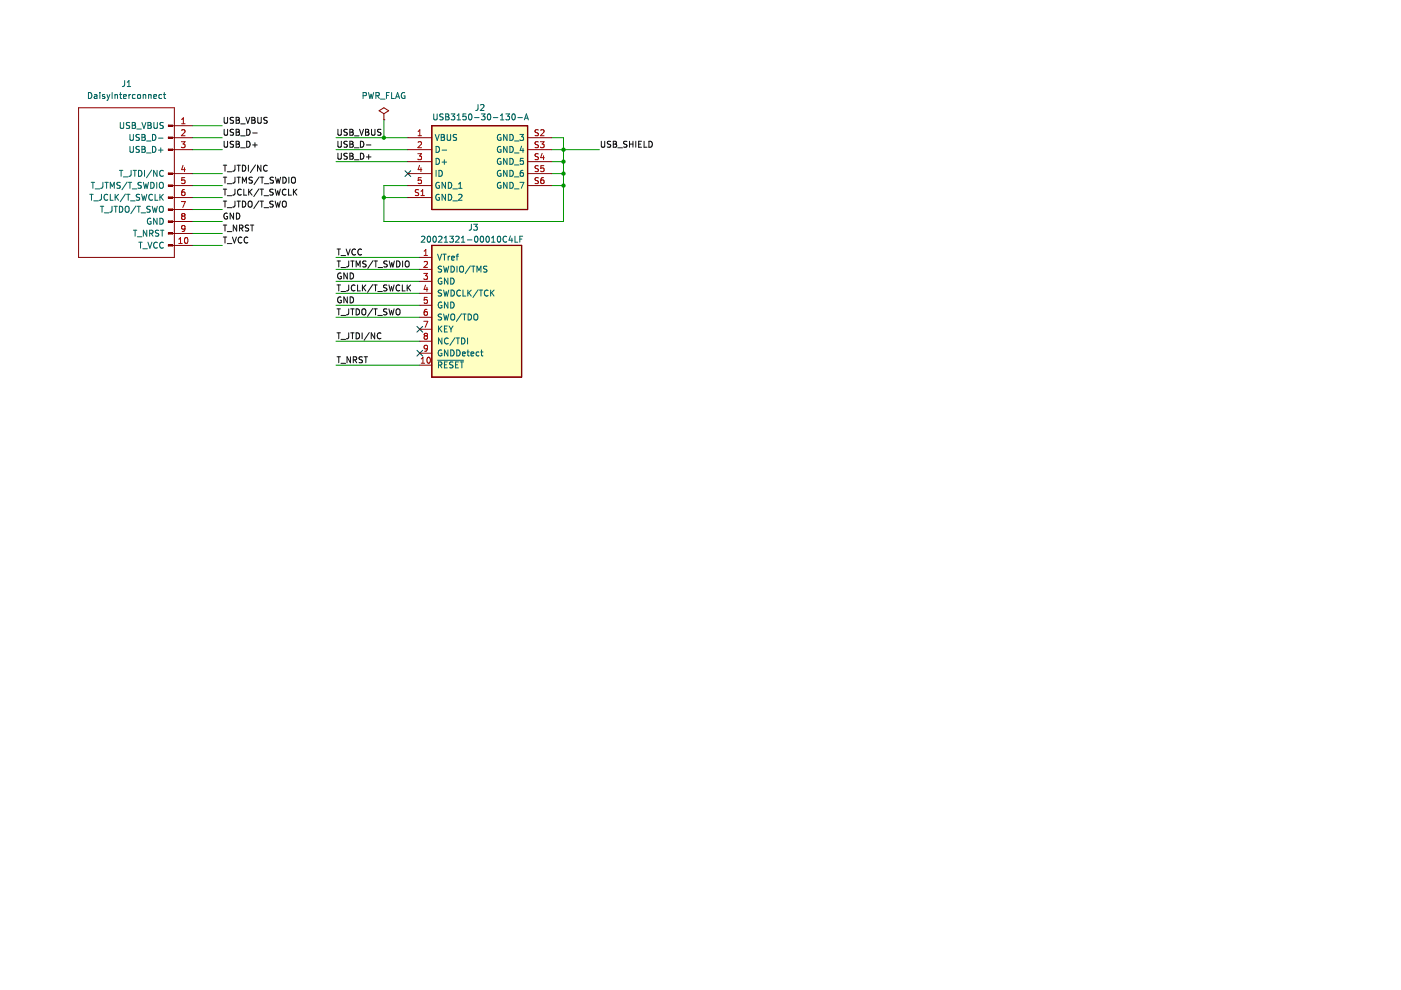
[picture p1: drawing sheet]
<svg xmlns="http://www.w3.org/2000/svg" width="297mm" height="210mm" viewBox="0 0 297 210" stroke-linecap="round" stroke-linejoin="round" font-family="sans-serif">
<path d="M91.5 52h19.1v28h-19.1z" fill-rule="evenodd" fill="#ffffc2"/>
<path d="M91.5 52h19.1v28h-19.1z" fill="none" stroke="#840000" stroke-width=".25"/>
<path d="M91.5 26.7h20.4v17.7h-20.4z" fill-rule="evenodd" fill="#ffffc2"/>
<path d="M91.5 26.7h20.4v17.7h-20.4zM91.5 52h19.1v28h-19.1z" fill="none" stroke="#840000" stroke-width=".25"/>
<path d="M85.9 36.2l1.2 1.2M87.1 36.2l-1.2 1.2M88.4 69.2l1.2 1.2M88.4 74.3l1.2 1.2M89.6 69.2l-1.2 1.2M89.6 74.3l-1.2 1.2" fill="none" stroke="#000084" stroke-width=".21"/>
<g fill="none" stroke="#009600" stroke-width=".21">
<path d="M40.8 39.3h6.3M40.8 36.8h6.3M40.8 29.2h6.3M40.8 31.7h6.3M40.8 26.7h6.3M71.2 34.3h15.3M71.2 29.2h15.3M71.2 31.7h15.3M81.4 25.4v3.8M116.9 29.2h2.6v17.8h-38.1v-7.7h5.1M116.9 39.3h2.6M116.9 36.8h2.6"/>
<path d="M116.9 34.3h2.6M116.9 31.7h10.2M40.8 41.9h6.3M40.8 47h6.3M40.8 44.4h6.3M40.8 49.5h6.3M40.8 52h6.3M71.2 57.1h17.8M71.2 59.7h17.8M71.2 54.6h17.8M81.4 41.9h5.1M71.2 72.3h17.8"/>
<path d="M71.2 77.4h17.8M71.2 62.2h17.8M71.2 64.7h17.8M71.2 67.3h17.8"/>
</g>
<g fill="none" stroke="#0f0f0f" stroke-width=".21">
<path d="M47.3 37.6h.8M47.3 35h.8M47.5 27.4v1l.3 .3 .3-.1 .1-.2v-1M47.5 30v1l.3 .2h.3l.1-.2v-1M47.5 24.9v1l.3 .2h.3l.1-.2v-1M47.7 35v1.3M47.7 37.6v1.2M48.2 39h1M48.2 36.4h1M49.5 30l-.6 .1v.3l.5 .3 .1 .3-.2 .2h-.5M49.5 27.5h-.6v.4l.5 .2 .1 .3-.2 .3-.5-.1M49.5 24.9l-.6 .1v.4l.5 .2 .1 .3-.2 .2h-.5"/>
<path d="M49.8 35v1.1l-.5 .2M49.8 37.6v1.1l-.5 .1M50.1 24.9h.4l.2 .2-.2 .4 .2 .1 .1 .3-.3 .2h-.4zM50.1 30h.4l.2 .2-.2 .4 .2 .1 .1 .3-.3 .2h-.4zM50.1 30.6h.4M50.1 27.4h.4l.2 .3-.2 .3 .2 .1 .1 .3-.3 .3h-.4zM50.1 28h.4M50.1 25.5h.4M50.2 37.6h.8M50.2 35h.8M50.6 35v1.3M50.6 37.6v1.2"/>
<path d="M51 31.3h1M51 28.8h1M51 26.3h1M51.4 35a.64 .64 0 0 1 .7 .7 .64 .64 0 0 1-.7 .6zM51.4 38.8v-1.2l.4 .9 .4-.9v1.2M52.1 24.9l.4 1.2 .5-1.2M52.3 30a.64 .64 0 0 1 .7 .6 .64 .64 0 0 1-.7 .6zM52.3 27.4a.64 .64 0 0 1 .7 .6 .64 .64 0 0 1-.7 .7zM52.7 35v1.3M53.4 24.9h.4l.3 .2-.3 .4 .3 .1v.3l-.2 .2h-.5zM53.4 25.5h.4M53.5 37.6l-.7 .1v.3l.6 .3 .1 .3-.2 .2h-.5"/>
<path d="M53.6 30.7h.9M53.6 28.2h.9M54.1 30.3v.9M54.2 35l-1.1 1.6M54.7 24.9v1l.2 .2h.4l.1-.2v-1M55 37.5l-1.1 1.6M55.2 37.6h.7M55.3 35v1.3l-.7-1.3v1.3M55.6 37.6v1.2M56 39h1M56.7 35.1a.56 .56 0 0 0-.8 .6 .56 .56 0 0 0 .8 .5M56.7 24.9l-.7 .1v.4l.5 .2 .2 .3-.3 .2h-.5"/>
<path d="M58 37.6l-.7 .1v.3l.6 .3 .1 .3-.3 .2h-.4M58.4 37.6l.3 1.2 .2-.9 .3 .9 .3-1.2M60 37.6a.64 .64 0 0 1 .7 .6 .64 .64 0 0 1-.7 .6zM61.2 37.6v1.2M61.8 37.7l.3-.1a.43 .43 0 0 1 .5 .4v.4a.42 .42 0 0 1-.4 .5 .42 .42 0 0 1-.4-.5zM71.6 27.4v1l.3 .3 .3-.1 .2-.2v-1M71.6 30v1l.3 .2h.3l.2-.2v-1M71.6 32.5v1l.3 .3 .3-.1 .2-.2v-1M73.6 27.5h-.6v.4l.5 .2 .1 .3-.2 .3-.5-.1M73.6 30l-.6 .1v.3l.5 .3 .1 .3-.2 .2h-.5M73.6 32.5l-.6 .1v.4l.5 .2 .1 .3-.2 .3-.5-.1M74.2 27.4h.4l.2 .3-.2 .3 .2 .1 .1 .3-.2 .3h-.5z"/>
<path d="M74.2 30h.4l.2 .2-.2 .4 .2 .1 .1 .3-.2 .2h-.5zM74.2 32.5h.4l.2 .2-.2 .4 .2 .1 .1 .3-.2 .3h-.5zM74.2 30.6h.4M74.2 28h.4M74.2 33.1h.4M75.1 31.3h1M75.1 28.8h1M75.1 33.9h1M76.2 27.4l.5 1.3 .4-1.3M76.4 30a.64 .64 0 0 1 .7 .6 .64 .64 0 0 1-.7 .6zM76.4 32.5a.64 .64 0 0 1 .7 .6 .64 .64 0 0 1-.7 .7zM77.5 27.4h.4l.3 .3-.3 .3 .3 .1v.3l-.2 .3h-.5z"/>
<path d="M77.5 28h.4M77.7 30.7h1M77.7 33.3h1M78.2 32.8v1M78.8 27.4v1l.2 .3 .4-.1 .1-.2v-1M80.8 27.5h-.7v.4l.5 .2 .2 .3-.3 .3-.5-.1M127.5 30v1l.2 .2h.4l.1-.2v-1M129.5 30l-.7 .1v.3l.6 .3 .1 .3-.3 .2h-.4M130 30h.5l.2 .2-.2 .4 .2 .1 .1 .3-.3 .2h-.5zM130 30.6h.5M131 31.3h1M132.9 30l-.6 .1v.3l.5 .3 .1 .3-.2 .2h-.5"/>
<path d="M133.5 30.6h.7M133.5 30v1.2M134.2 30v1.2M134.8 30v1.2M135.4 30.6h.4M136 30h-.6v1.2h.6M136.6 30v1.2h.6M137.6 30a.64 .64 0 0 1 .7 .6 .64 .64 0 0 1-.7 .6zM47.3 40.1h.8M47.3 42.6h.8M47.3 47.7h.8M47.3 50.3h.8"/>
<path d="M47.7 40.1v1.3M47.7 42.6v1.3M47.7 47.7v1.3M47.7 50.3v1.2M48.2 41.5h1M48.2 45.2a.58 .58 0 0 0-.7 .6 .58 .58 0 0 0 .7 .5v-.4h-.2M48.2 44h1M48.2 49.1h1M48.2 51.6h1M49.3 50.3l.4 1.2 .4-1.2M49.5 45.2v1.3l-.7-1.3v1.3M49.8 40.1v1.1l-.5 .2"/>
<path d="M49.8 42.6v1.1l-.5 .2M50.1 45.2a.64 .64 0 0 1 .8 .6 .64 .64 0 0 1-.8 .7zM50.2 47.7v1.3l-.7-1.3v1.3M50.2 42.6h.8M50.6 42.6v1.3M50.8 48.4l.6-.1 .1-.5-.7-.1v1.3M51.1 48.4l.4 .6M51.2 40.2a.56 .56 0 0 0-.8 .5 .56 .56 0 0 0 .8 .6M51.3 50.4a.56 .56 0 0 0-.8 .5 .56 .56 0 0 0 .8 .5M51.4 42.6a.64 .64 0 0 1 .7 .7 .64 .64 0 0 1-.7 .6zM51.7 40.1v1.3h.6M52.5 50.4a.56 .56 0 0 0-.8 .5 .56 .56 0 0 0 .8 .5"/>
<path d="M52.7 42.8l.2-.2a.43 .43 0 0 1 .5 .5v.4a.42 .42 0 0 1-.4 .4 .42 .42 0 0 1-.4-.4zM52.7 40.1v1.3M52.7 47.8h-.6v.4l.5 .2 .1 .3-.2 .3-.5-.1M52.9 40.6l.5 .8M53.1 47.7h.7M53.4 40.1l-.7 .7M53.4 47.7v1.3M54.9 40l-1.1 1.7M54.9 42.6l-1.1 1.6M55.1 40.1h.8M55.1 42.6h.8M55.5 40.1v1.3"/>
<path d="M55.5 42.6v1.3M56 41.5h1M56 44h1M57.9 40.2h-.6v.4l.5 .2 .1 .3-.2 .3-.5-.1M57.9 42.7l-.6 .1v.3l.5 .3 .1 .3-.2 .2h-.5M58.3 40.1l.3 1.3 .3-.9 .2 .9 .3-1.3M58.3 42.6l.3 1.3 .3-.9 .2 .9 .3-1.3M59.9 42.8l.3-.2a.43 .43 0 0 1 .5 .5v.4a.42 .42 0 0 1-.4 .4 .42 .42 0 0 1-.4-.4zM60.6 40.2a.56 .56 0 0 0-.8 .5 .56 .56 0 0 0 .8 .6M61.2 40.1v1.3h.6M62.2 40.1v1.3M62.4 40.6l.5 .8"/>
<path d="M62.9 40.1l-.7 .7M71.5 52.8h.7M71.5 55.3h.7M71.8 52.8v1.3M71.8 55.3v1.3M72.3 57.9a.58 .58 0 0 0-.7 .6 .58 .58 0 0 0 .8 .5v-.4h-.3M72.3 54.2h1M72.3 56.7h1M73.4 52.8l.4 1.3 .4-1.3M73.6 57.9v1.2l-.7-1.2v1.2M73.9 55.3v1.1l-.4 .2M74.2 57.9a.64 .64 0 0 1 .8 .6 .64 .64 0 0 1-.8 .6z"/>
<path d="M74.4 55.3h.7M74.7 55.3v1.3M75.4 52.9a.56 .56 0 0 0-.8 .5 .56 .56 0 0 0 .8 .5M75.5 56.6v-1.3l.4 .9 .5-.9v1.3M76.7 52.9a.56 .56 0 0 0-.8 .5 .56 .56 0 0 0 .8 .5M77.6 55.4l-.6 .1v.3l.5 .3 .1 .3-.2 .2-.5-.1M79.1 55.3l-1.1 1.6M79.3 55.3h.7M79.7 55.3v1.3M80.2 56.7h.9M82.1 55.4l-.7 .1v.3l.6 .3 .1 .3-.2 .2-.5-.1M82.5 55.3l.3 1.3 .3-.9 .2 .9 .3-1.3"/>
<path d="M84.1 55.3a.64 .64 0 0 1 .7 .7 .64 .64 0 0 1-.7 .6zM85.4 55.3v1.3M86 55.5l.2-.2a.43 .43 0 0 1 .6 .5v.4a.42 .42 0 0 1-.5 .4 .42 .42 0 0 1-.4-.4zM71.5 65.5h.7M71.5 70.6h.7M71.5 75.6h.7M71.5 60.4h.7M71.8 60.4v1.3M71.8 65.5v1.3M71.8 70.6v1.2M71.8 75.6v1.3M72.3 66.9h1"/>
<path d="M72.3 63a.58 .58 0 0 0-.7 .6 .58 .58 0 0 0 .8 .5v-.4h-.3M72.3 72h1M72.3 77h1M72.3 61.8h1M73.6 63v1.2l-.7-1.2v1.2M73.9 60.4v1.1l-.4 .2M73.9 65.5v1.1l-.4 .2M73.9 70.6v1.1l-.4 .1M74.2 63a.64 .64 0 0 1 .8 .6 .64 .64 0 0 1-.8 .6zM74.3 75.6v1.3l-.7-1.3v1.3M74.4 65.5h.7M74.4 70.6h.7"/>
<path d="M74.7 65.5v1.3M74.7 70.6v1.2M74.9 76.3l.6-.1 .1-.4-.7-.2v1.3M75.2 76.3l.4 .6M75.3 60.5a.56 .56 0 0 0-.8 .5 .56 .56 0 0 0 .8 .6M75.5 65.5a.64 .64 0 0 1 .7 .6 .64 .64 0 0 1-.7 .7zM75.5 70.6a.64 .64 0 0 1 .7 .6 .64 .64 0 0 1-.7 .6zM75.8 60.4v1.3h.6M76.8 65.7l.2-.2a.43 .43 0 0 1 .6 .4v.4a.42 .42 0 0 1-.5 .5 .42 .42 0 0 1-.4-.5zM76.8 70.6v1.2M76.8 60.4v1.3M76.8 75.7l-.6 .1v.3l.5 .3 .1 .3-.2 .2h-.5"/>
<path d="M77 61l.6 .7M77.2 75.6h.7M77.6 60.4l-.8 .7M77.6 75.6v1.3M78.3 70.5l-1.1 1.6M79 65.4l-1.1 1.7M79 60.4l-1.1 1.6M79.3 65.5h.7M79.3 60.4h.7M79.4 70.6v1.2l-.7-1.2v1.2M79.6 60.4v1.3M79.6 65.5v1.3"/>
<path d="M80.1 66.9h1M80.1 61.8h1M80.8 70.7a.56 .56 0 0 0-.8 .5 .56 .56 0 0 0 .8 .5M82 65.6h-.6v.4l.5 .2 .1 .3-.2 .3-.5-.1M82 60.5h-.6v.4l.5 .2 .1 .3-.2 .3-.5-.1M82.5 65.5l.3 1.3 .2-.9 .2 .9 .3-1.3M82.5 60.4l.3 1.3 .2-.9 .2 .9 .3-1.3M84 65.7l.3-.2a.43 .43 0 0 1 .5 .4v.4a.42 .42 0 0 1-.4 .5 .42 .42 0 0 1-.4-.5zM84.8 60.5a.56 .56 0 0 0-.8 .5 .56 .56 0 0 0 .8 .6M85.3 60.4v1.3h.6M86.3 60.4v1.3M86.5 61l.6 .7"/>
<path d="M87.1 60.4l-.8 .7"/>
</g>
<g fill="none" stroke="#840000" stroke-width=".21">
<path d="M16.7 22.8h20.3v31.8h-20.3zM36.6 29.2h.4M36.6 31.7h.4M36.6 36.8h.4M36.6 39.3h.4M36.6 26.7h.4M86.5 29.2h5M86.5 31.7h5M86.5 34.3h5M86.5 36.8h5M86.5 39.3h5M111.9 29.2h5"/>
<path d="M111.9 31.7h5M111.9 34.3h5M111.9 36.8h5M111.9 39.3h5M36.6 41.9h.4M36.6 52h.4M36.6 49.5h.4M36.6 47h.4M36.6 44.4h.4M86.5 41.9h5M89 54.6h2.5M89 57.1h2.5"/>
<path d="M89 59.7h2.5M89 77.4h2.5M89 62.2h2.5M89 64.7h2.5M89 67.3h2.5M89 69.8h2.5M89 72.3h2.5M89 74.9h2.5"/>
</g>
<g fill="none" stroke="#006464" stroke-width=".21">
<path d="M92 24.2v1l.2 .2h.4l.1-.2v-1M92.3 28.5l.4 1.3 .4-1.3M92.5 33.6a.64 .64 0 0 1 .7 .6 .64 .64 0 0 1-.7 .6zM92.5 31a.64 .64 0 0 1 .7 .7 .64 .64 0 0 1-.7 .6zM92.5 36.1v1.3M93.1 36.1a.64 .64 0 0 1 .7 .7 .64 .64 0 0 1-.7 .6zM93.1 38.7a.58 .58 0 0 0-.7 .6 .58 .58 0 0 0 .8 .5v-.4h-.3M93.5 28.5h.5l.2 .2-.2 .4 .2 .1 .1 .3-.3 .3h-.5zM93.5 29.1h.5M93.7 31.8h1M93.7 34.4h1M94 24.2l-.7 .1v.3l.5 .3 .2 .3-.3 .2h-.5"/>
<path d="M94.2 33.9v.9M94.5 38.7v1.2l-.8-1.2v1.2M94.5 24.2h.4l.3 .2-.3 .4 .3 .1v.3l-.2 .2h-.5zM94.5 24.8h.4M94.8 28.5v1l.3 .3 .3-.1 .1-.2v-1M95.1 38.7a.64 .64 0 0 1 .7 .6 .64 .64 0 0 1-.7 .6zM95.6 24.2h.8l-.4 .4 .4 .2v.5l-.2 .1-.6-.1M96.8 28.6h-.7v.4l.6 .2 .1 .3-.2 .3-.5-.1M96.9 25.4h.7M96.9 24.5l.4-.3v1.2M97.2 39l.4-.3v1.2M97.2 39.9h.8"/>
<path d="M98.8 24.2h-.6l-.1 .6 .6-.1 .1 .6-.2 .1-.5-.1M99.5 24.2h.1a.68 .68 0 0 1 .5 .6 .68 .68 0 0 1-.5 .6 .84 .84 0 0 1-.1-1.2zM100.6 24.9h1M101.3 22.2v1l-.4 .2M101.9 22.3l.5-.1 .2 .3-.8 .9h.8M102.1 24.2h.7l-.4 .4 .4 .2v.5l-.2 .1-.5-.1M103.5 24.2h.1a.68 .68 0 0 1 .5 .6 .68 .68 0 0 1-.5 .6 .84 .84 0 0 1-.1-1.2zM104.6 24.9h1M106.1 25.4h.7M106.1 24.5l.4-.3v1.2M106.2 38.7a.58 .58 0 0 0-.8 .6 .58 .58 0 0 0 .8 .5v-.4h-.2M106.2 28.6a.58 .58 0 0 0-.8 .6 .58 .58 0 0 0 .8 .5v-.5h-.2"/>
<path d="M106.2 31.1a.58 .58 0 0 0-.8 .6 .58 .58 0 0 0 .8 .5v-.4h-.2M106.2 33.6a.58 .58 0 0 0-.8 .6 .58 .58 0 0 0 .8 .5v-.4h-.2M106.2 36.2a.58 .58 0 0 0-.8 .6 .58 .58 0 0 0 .8 .5v-.5h-.2M107.3 24.2h.7l-.4 .4 .4 .2v.5l-.2 .1-.5-.1M107.5 28.5v1.3l-.7-1.3v1.3M107.5 31v1.3l-.7-1.3v1.3M107.5 33.6v1.2l-.7-1.2v1.2M107.5 36.1v1.3l-.7-1.3v1.3M107.5 38.7v1.2l-.7-1.2v1.2M108.1 38.7a.64 .64 0 0 1 .7 .6 .64 .64 0 0 1-.7 .6zM108.1 36.1a.64 .64 0 0 1 .7 .7 .64 .64 0 0 1-.7 .6zM108.1 28.5a.64 .64 0 0 1 .7 .6 .64 .64 0 0 1-.7 .7z"/>
<path d="M108.1 31a.64 .64 0 0 1 .7 .7 .64 .64 0 0 1-.7 .6zM108.1 33.6a.64 .64 0 0 1 .7 .6 .64 .64 0 0 1-.7 .6zM108.6 24.3l.2-.1a.68 .68 0 0 1 .5 .6 .68 .68 0 0 1-.5 .6l-.3-.5zM109.1 29.9h.9M109.1 32.4h.9M109.1 35h.9M109.1 37.5h.9M109.8 24.9h1M110.2 28.5h.8l-.4 .5 .3 .1v.6l-.1 .1-.6-.1M110.2 38.7h.9l-.6 1.2M110.6 31l-.3 .9h.8M110.9 36.1l-.4 .1-.2 .2v.7l.2 .3 .4-.1v-.6l-.4-.1-.2 .2"/>
<path d="M110.9 31.5v.8M110.9 33.6h-.6v.6l.6-.1v.6l-.1 .1-.5-.1M111.2 25.4l.4-1.2 .4 1.2M111.3 25.1h.6M89.4 50.2l.4-.1 .3 .3-.8 1h.8M90.8 50.1h.1a.68 .68 0 0 1 .4 .6 .68 .68 0 0 1-.4 .7 .84 .84 0 0 1-.1-1.3zM91.9 50.2l.2-.1a.68 .68 0 0 1 .4 .6 .68 .68 0 0 1-.4 .7l-.3-.5zM92.8 53.9l.4 1.3 .4-1.3M93 50.2l.5-.1 .2 .3-.8 1h.8M93.1 41.3a.58 .58 0 0 0-.7 .5 .58 .58 0 0 0 .8 .5v-.4h-.3M93.6 56.5h-.6v.4l.5 .3 .1 .3-.2 .2-.5-.1M93.6 59a.58 .58 0 0 0-.7 .6 .58 .58 0 0 0 .8 .5v-.4h-.3"/>
<path d="M93.9 53.9h.7M94.1 56.4l.3 1.3 .2-.9 .2 .9 .3-1.3M94.2 51.4h.7M94.2 50.4l.4-.3v1.3M94.2 53.9v1.3M94.5 41.2v1.3l-.8-1.3v1.3M95 59v1.2l-.8-1.2v1.2M95 54.3v.9M95.1 41.2a.64 .64 0 0 1 .7 .6 .64 .64 0 0 1-.7 .7zM95.3 50.1h.8l-.4 .5 .4 .1v.5l-.2 .2-.6-.2M95.4 54.3l-.4 .3M95.6 59a.64 .64 0 0 1 .7 .6 .64 .64 0 0 1-.7 .6z"/>
<path d="M95.6 56.4a.64 .64 0 0 1 .8 .7 .64 .64 0 0 1-.8 .6zM95.7 54.7l.6-.1v-.2l-.4-.1-.2 .2 .1 .6h.5M96 40h1M96 42.6h1M96.6 50.2l.5-.1 .2 .3-.7 1h.7M96.7 54.3h.5M96.9 56.4v1.3M97.2 53.9l-.3 .2v1.1M97.2 41.3l.5-.1 .3 .4-.8 .9h.8M97.5 56.6l.2-.2a.43 .43 0 0 1 .6 .5v.4a.42 .42 0 0 1-.4 .4 .42 .42 0 0 1-.5-.4zM97.8 50.4l.4-.3v1.3M97.8 51.4h.7"/>
<path d="M99.1 50.9h1M99.7 56.4l-1.1 1.6M99.9 47.5v1.1l-.4 .2M100 56.4h.7M100.3 56.4v1.3M100.4 47.5h.8l-.4 .5 .3 .1v.6l-.1 .1-.6-.1M100.7 50.2l.2-.1a.68 .68 0 0 1 .4 .6 .68 .68 0 0 1-.4 .7l-.3-.5zM101.1 57.7v-1.3l.4 .9 .5-.9v1.3M101.9 50.2l.2-.1a.68 .68 0 0 1 .5 .6 .68 .68 0 0 1-.5 .7l-.3-.5zM103.1 50.2l.2-.1a.68 .68 0 0 1 .5 .6 .68 .68 0 0 1-.5 .7l-.3-.5zM103.2 56.5h-.6v.4l.5 .3 .1 .3-.2 .2-.5-.1M104.2 51.4h.8"/>
<path d="M104.2 50.4l.4-.3v1.3M105.6 50.2l.1-.1a.68 .68 0 0 1 .5 .6 .68 .68 0 0 1-.5 .7l-.3-.5zM107.4 50.2a.56 .56 0 0 0-.8 .5 .56 .56 0 0 0 .8 .5M108.2 50l-.3 .9h.8M108.5 50.5v.9M109.1 40h.9M109.2 50.1v1.3h.6M110.2 50.7h.4M110.8 50.1h-.6v1.3M92.8 76.4h5.5M93 69.1v1.3M93 77.4l.6-.1v-.4l-.6-.2v1.3"/>
<path d="M93.1 69.7l.6 .7M93.3 77.4l.4 .6M93.6 64.1a.58 .58 0 0 0-.7 .6 .58 .58 0 0 0 .8 .5v-.4h-.3M93.6 74.3a.58 .58 0 0 0-.7 .5 .58 .58 0 0 0 .8 .5v-.4h-.3M93.6 61.6h-.6v.4l.5 .2 .1 .3-.2 .3-.5-.1M93.6 66.6l-.6 .1v.4l.5 .2 .1 .3-.2 .3-.5-.1M93.7 71.7v1.2l-.7-1.2v1.2M93.7 69.1l-.7 .7M94.1 61.5l.3 1.3 .2-.9 .2 .9 .3-1.3M94.1 66.6l.3 1.3 .2-1 .2 1 .3-1.3M94.2 77.3h.5M94.2 69.7h.5"/>
<path d="M94.8 69.1h-.6v1.3h.6M94.8 76.7h-.6v1.3h.6M95 64v1.3l-.8-1.3v1.3M95 74.2v1.3l-.8-1.3v1.3M95 71.8a.56 .56 0 0 0-.8 .5 .56 .56 0 0 0 .8 .5M95.2 69.1l.4 .7M95.6 74.2a.64 .64 0 0 1 .7 .6 .64 .64 0 0 1-.7 .7zM95.6 64a.64 .64 0 0 1 .7 .7 .64 .64 0 0 1-.7 .6zM95.6 61.5a.64 .64 0 0 1 .8 .6 .64 .64 0 0 1-.8 .7zM95.6 69.8v.6M95.6 66.8l.3-.2a.43 .43 0 0 1 .5 .4v.4a.42 .42 0 0 1-.4 .5 .42 .42 0 0 1-.4-.5zM96 76.8l-.6 .1v.3l.5 .3 .1 .3-.2 .2-.5-.1"/>
<path d="M96 69.1l-.4 .7M96.5 71.6l-1.1 1.6M96.6 77.3h.4M96.7 71.7h.7M96.8 74.2a.64 .64 0 0 1 .8 .6 .64 .64 0 0 1-.8 .7zM97.1 71.7v1.2M97.2 76.7h-.6v1.3h.6M97.6 76.7h.7M97.6 61.6a.56 .56 0 0 0-.8 .5 .56 .56 0 0 0 .8 .6M97.9 66.5l-1.1 1.7M97.9 71.7a.64 .64 0 0 1 .7 .6 .64 .64 0 0 1-.7 .6zM97.9 76.7v1.3"/>
<path d="M98 75l.6-.1v-.2l-.4-.1-.2 .2 .1 .6h.5M98.1 66.6h.7M98.2 61.5v1.3h.6M98.5 66.6v1.3M99 74.6h.5M99.1 71.7v1.2M99.2 61.5v1.3M99.2 74.2v1.1l.3 .2M99.3 66.6a.64 .64 0 0 1 .7 .6 .64 .64 0 0 1-.7 .7zM99.4 62l.5 .8M99.9 75l.6-.1-.1-.2-.4-.1-.1 .2v.6h.5M99.9 61.5l-.7 .7"/>
<path d="M100.5 66.8l.3-.2a.43 .43 0 0 1 .5 .4v.4a.42 .42 0 0 1-.4 .5 .42 .42 0 0 1-.4-.5zM101.4 61.4l-1.1 1.7M101.5 74.7l-.3-.1-.3 .3 .2 .5h.4M101.6 61.5h.7M101.9 74.6h.5M102 61.5v1.3M102.1 74.2v1.1l.3 .2M103.5 61.6a.56 .56 0 0 0-.8 .5 .56 .56 0 0 0 .8 .6M104 61.5v1.3M104.2 62l.6 .8M104.8 61.5l-.8 .7"/>
</g>
<g fill="none" stroke="#a90000" stroke-width=".21">
<path d="M88.6 32.6h.8l-.5 .5 .4 .1v.5l-.2 .2-.5-.2M88.6 28.8h.8M88.6 27.9l.4-.4v1.3M88.6 30.2l.5-.2 .3 .4-.8 .9h.8M88.9 35.1l-.3 .9h.8M89.3 35.5v.9M89.3 37.7h-.6l-.1 .6 .7-.1v.6l-.2 .1-.5-.1M114.2 27.6h-.7v.4l.5 .2 .2 .3-.3 .3-.5-.1M114.2 30.1l-.7 .1v.3l.5 .3 .2 .3-.3 .2h-.5M114.2 32.6l-.7 .1v.4l.5 .2 .2 .3-.3 .3-.5-.1M114.2 37.7l-.7 .1v.3l.5 .3 .2 .3-.3 .2h-.5M114.2 35.2h-.7v.4l.5 .2 .2 .4-.3 .2-.5-.1"/>
<path d="M114.6 30h.8l-.5 .5 .4 .1v.6l-.2 .1-.5-.1M114.6 27.6l.5-.1 .3 .4-.8 .9h.8M114.9 32.5l-.3 .9h.8M115.2 37.7h-.3l-.2 .3-.1 .7 .3 .2 .4-.1-.1-.6-.3-.1-.3 .3M115.2 33v.9M115.3 35.1h-.6l-.1 .6h.6l.1 .6-.2 .1-.5-.1M88.8 40.3h-.7v.4l.5 .2 .2 .3-.3 .3-.5-.1M89.3 41.5h.7M89.3 40.6l.3-.4v1.3M89.9 58h.7l-.4 .5 .4 .1v.5l-.2 .1-.5-.1M89.9 54.2h.7M89.9 53.3l.4-.4v1.3"/>
<path d="M89.9 55.6l.5-.2 .2 .4-.7 .9h.7M89.3 77h.7M89.3 76.1l.4-.4v1.3M89.9 68.1h.8l-.5 1.3M90.2 71.2l-.3-.2 .3-.3h.2l.2 .2-.2 .3M90.2 71.2l-.3 .2 .1 .4 .2 .1h.3l.1-.2v-.3l-.2-.2M90.2 71.2h.2M90.2 60.4l-.3 1h.8M90.5 60.9v.9M90.5 65.6h-.3l-.2 .3-.1 .7 .3 .3 .4-.2-.1-.6h-.3l-.3 .2M90.6 63h-.6l-.1 .7 .6-.1 .1 .6-.2 .1-.5-.1M90.6 75.9l.2-.2a.68 .68 0 0 1 .5 .7 .68 .68 0 0 1-.5 .6l-.3-.5z"/>
<path d="M90.6 73.7l-.2 .3-.4-.1v-.6l.4-.1 .2 .2v.8l-.2 .2-.4 .1"/>
</g>
<path d="M35.7 51.9h.9v.3h-.9z" fill-rule="evenodd" fill="#840000"/>
<path d="M35.7 51.9h.9v.3h-.9z" fill="none" stroke="#840000" stroke-width=".21"/>
<path d="M35.7 29.1h.9v.2h-.9z" fill-rule="evenodd" fill="#840000"/>
<path d="M35.7 29.1h.9v.2h-.9z" fill="none" stroke="#840000" stroke-width=".21"/>
<path d="M35.7 26.5h.9v.3h-.9z" fill-rule="evenodd" fill="#840000"/>
<path d="M35.7 26.5h.9v.3h-.9z" fill="none" stroke="#840000" stroke-width=".21"/>
<path d="M35.7 49.4h.9v.2h-.9z" fill-rule="evenodd" fill="#840000"/>
<path d="M35.7 49.4h.9v.2h-.9z" fill="none" stroke="#840000" stroke-width=".21"/>
<path d="M35.7 46.8h.9v.3h-.9z" fill-rule="evenodd" fill="#840000"/>
<path d="M35.7 46.8h.9v.3h-.9z" fill="none" stroke="#840000" stroke-width=".21"/>
<path d="M35.7 44.3h.9v.3h-.9z" fill-rule="evenodd" fill="#840000"/>
<path d="M35.7 44.3h.9v.3h-.9z" fill="none" stroke="#840000" stroke-width=".21"/>
<path d="M35.7 41.8h.9v.2h-.9z" fill-rule="evenodd" fill="#840000"/>
<path d="M35.7 41.8h.9v.2h-.9z" fill="none" stroke="#840000" stroke-width=".21"/>
<path d="M35.7 39.2h.9v.3h-.9z" fill-rule="evenodd" fill="#840000"/>
<path d="M35.7 39.2h.9v.3h-.9z" fill="none" stroke="#840000" stroke-width=".21"/>
<path d="M35.7 36.7h.9v.2h-.9z" fill-rule="evenodd" fill="#840000"/>
<path d="M35.7 36.7h.9v.2h-.9z" fill="none" stroke="#840000" stroke-width=".21"/>
<path d="M35.7 31.6h.9v.3h-.9z" fill-rule="evenodd" fill="#840000"/>
<g fill="none" stroke="#840000" stroke-width=".21">
<path d="M35.7 31.6h.9v.3h-.9zM37 26.7h3.8M37 29.2h3.8M37 31.7h3.8M37 36.8h3.8M37 39.3h3.8M80.4 23.5l1-.7 1 .7-1 .6zM81.4 25.4h.1M81.4 24.1v1.3M37 52h3.8M37 41.9h3.8M37 44.4h3.8"/>
<path d="M37 47h3.8M37 49.5h3.8"/>
</g>
<g fill="none" stroke="#006464" stroke-width=".21">
<path d="M18.8 19.6a.64 .64 0 0 1 .7 .7 .64 .64 0 0 1-.7 .6zM21.2 19.6v.1M23.8 19.6v1.3M25.5 19.6v1.1l.3 .2M26.4 17.1v1.1l-.5 .1M27 17.4l.3-.3v1.2M27 18.3h.7M34.8 19.6v1.1l.3 .2M78.1 19.6l.3 1.3 .3-.9 .2 .9 .3-1.3M82.5 19.6h-.6v1.3M83 19.6v1.3h.6M85.8 19.7a.58 .58 0 0 0-.7 .6 .58 .58 0 0 0 .8 .5v-.5h-.3"/>
<path d="M19.3 38.7h.8M19.7 38.7v1.2M20 20.1h.5l.1 .8M20.6 20.3l-.6 .3 .1 .3 .5-.1M21.2 20v.9M21.8 38.7v1l-.5 .2M22.2 20.1l-.3-.1-.2 .2 .1 .2 .4 .1v.3h-.5M22.2 38.7h.8M22.6 38.7v1.2M22.7 20l.3 .9M23 20.9l-.3 .4M23.3 20l-.3 .9"/>
<path d="M23.4 39.9v-1.2l.4 .9 .4-.9v1.2M24.4 20.2l.5-.1v.8M24.4 20v.9M25.3 36.1h.7M25.3 20h.5M25.5 26v1l.2 .2h.4l.1-.2v-1M25.5 38.7l-.7 .1v.3l.6 .3 .1 .3-.2 .2h-.5M25.7 36.1v1.3M26.2 37.5h.9M26.2 20.5l.6-.2-.1-.2-.3-.1-.2 .2v.6h.5M27 38.6l-1.1 1.6M27.2 38.7h.7"/>
<path d="M27.3 20v.9M27.5 26l-.7 .1v.3l.6 .3 .1 .3-.2 .2h-.5M27.6 31v1.1l.2 .2h.4l.1-.2v-1.1M27.6 28.5v1l.2 .3 .4-.1 .1-.2v-1M27.6 38.7v1.2M27.7 20l-.4 .3M27.8 36.1l-.1 1.1-.4 .2M28 26h.5l.2 .2-.2 .4 .2 .1 .1 .3-.3 .2h-.5zM28 26.6h.5M28.2 36.1h.7M28.6 36.1v1.3M28.7 20.1l-.4-.1-.2 .3 .1 .5h.5"/>
<path d="M29 27.4h1M29.2 20.2l.2-.2 .4 .2-.1 .6h-.5zM29.4 36.1a.64 .64 0 0 1 .7 .7 .64 .64 0 0 1-.7 .6zM29.5 31.1l-.6 .1v.3l.5 .3 .1 .3-.2 .2h-.5M29.5 28.6h-.6v.4l.5 .2 .1 .3-.2 .3-.5-.1M30 38.7l-.7 .1v.3l.6 .3 .1 .3-.3 .2h-.5M30.1 26l.4 1.2 .4-1.2M30.1 28.5h.4l.3 .2-.3 .4 .3 .1v.3l-.2 .3h-.5zM30.1 31h.4l.3 .3-.3 .3 .3 .2v.3l-.2 .2h-.5zM30.1 29.1h.4M30.1 31.6h.4M30.4 20.2l.4-.1 .1 .8"/>
<path d="M30.4 20v.9M30.4 38.7l.3 1.2 .2-.9 .3 .9 .3-1.2M30.6 36.1v1.3M31.1 29.9h.9M31.1 32.4h.9M31.4 26h.4l.2 .2-.2 .4 .2 .1 .1 .3-.3 .2h-.4zM31.4 26.6h.4M31.5 20.2l.5-.1v.8M31.5 20v.9M32 38.7a.64 .64 0 0 1 .7 .6 .64 .64 0 0 1-.7 .6zM32.1 36.1l-1 1.6M32.3 28.5a.64 .64 0 0 1 .8 .6 .64 .64 0 0 1-.8 .7z"/>
<path d="M32.3 31a.64 .64 0 0 1 .8 .7 .64 .64 0 0 1-.8 .6zM32.6 20.5l.6-.2-.1-.2-.3-.1-.2 .2 .1 .6h.4M32.6 26v1l.3 .2h.3l.2-.2v-1M33.2 38.7v1.2M33.3 36.1v1.3l-.7-1.3v1.3M33.6 29.3h1M33.6 31.8h1M34 38.7h.1a.43 .43 0 0 1 .5 .4v.4a.42 .42 0 0 1-.4 .4 .42 .42 0 0 1-.4-.4zM34.1 31.3v1M34.3 20.1l-.4-.1-.2 .3 .1 .5h.5M34.6 36.2a.56 .56 0 0 0-.8 .6 .56 .56 0 0 0 .8 .5M34.6 26l-.6 .1v.3l.5 .3 .1 .3-.2 .2h-.5"/>
<path d="M34.6 20h.5M77 20.3l.6-.1v-.5l-.6-.1v1.3M79.7 20.3l.6-.1 .1-.5-.7-.1v1.3M80 20.3l.4 .6M80.7 21h.9M81.9 20.2h.5M83.9 20.9l.4-1.3 .4 1.3M84 20.5h.6M19 41.2h.8M19.4 41.2v1.3M19.9 42.6h.9M20.2 40h.9"/>
<path d="M21.3 43.7h.7M21.5 41.2v1.1l-.5 .2M21.6 43.7v1.3M22.1 45.1h1M22.8 41.3a.56 .56 0 0 0-.8 .5 .56 .56 0 0 0 .8 .5M23.4 41.2v1.3h.6M23.7 43.7v1.1l-.4 .2M24.2 43.7h.7M24.4 41.2v1.3M24.5 43.7v1.3M24.6 41.7l.5 .8M25.1 41.2l-.7 .7"/>
<path d="M25.3 43.7a.64 .64 0 0 1 .8 .7 .64 .64 0 0 1-.8 .6zM26.6 43.9l.2-.2a.43 .43 0 0 1 .6 .5v.4a.42 .42 0 0 1-.4 .4 .42 .42 0 0 1-.5-.4zM26.6 41.1l-1.1 1.7M26.8 41.2h.8M27.2 41.2v1.3M27.7 42.6h.9M28 40h1M28.3 48.8h.7M28.6 48.8v1.3M28.8 43.7l-1.1 1.6M29.1 43.7h.7M29.1 50.2h1"/>
<path d="M29.4 51.4h.8M29.4 43.7v1.3M29.6 41.3h-.7v.4l.6 .2 .1 .3-.2 .3-.5-.1M29.8 51.4v1.2M29.9 45.1h1M30 41.2l.3 1.3 .3-.9 .2 .9 .3-1.3M30.3 52.7h.9M31.1 48.8v1.3l-.7-1.3v1.3M31.4 51.4l.4 1.2 .4-1.2M31.7 49.5l.6-.1 .1-.5-.7-.1v1.3M31.8 43.8l-.6 .1v.3l.5 .3 .1 .3-.2 .2-.5-.1M32 46.3a.58 .58 0 0 0-.8 .6 .58 .58 0 0 0 .8 .5v-.4h-.2"/>
<path d="M32 49.5l.5 .6M32.3 43.7l.3 1.3 .2-.9 .3 .9 .3-1.3M32.3 41.3a.56 .56 0 0 0-.8 .5 .56 .56 0 0 0 .8 .5M32.9 41.2v1.3h.6M33.3 46.3v1.2l-.7-1.2v1.2M33.4 51.5a.56 .56 0 0 0-.8 .5 .56 .56 0 0 0 .8 .5M33.7 48.9h-.7v.4l.5 .2 .2 .3-.3 .3-.5-.1M33.8 43.9l.3-.2a.43 .43 0 0 1 .5 .5v.4a.42 .42 0 0 1-.4 .4 .42 .42 0 0 1-.4-.4zM33.9 46.3a.64 .64 0 0 1 .7 .6 .64 .64 0 0 1-.7 .6zM33.9 41.2v1.3M34 48.8h.7M34.1 41.7l.5 .8"/>
<path d="M34.4 48.8v1.3M34.6 51.5a.56 .56 0 0 0-.8 .5 .56 .56 0 0 0 .8 .5M34.6 41.2l-.7 .7"/>
</g>
<g fill="none" stroke="#a90000" stroke-width=".21">
<path d="M38.4 30h.8l-.4 .5 .4 .1v.6l-.2 .1-.6-.1M38.5 26.2h.7M38.5 25.3l.4-.3v1.2M38.5 27.6l.5-.1 .2 .4-.8 .9h.8M38.8 35.1l-.3 .9h.8M39.1 35.5v.9M39.2 37.7h-.6l-.1 .6 .6-.1 .1 .6-.2 .1-.5-.1M37.9 51.6h.7M37.9 50.7l.4-.3v1.2M38.4 42.7h.9l-.5 1.3M38.8 45.8l-.3-.2 .3-.3h.2l.2 .2-.2 .3M38.8 45.8l-.3 .3 .1 .3 .2 .1h.3l.1-.2v-.2l-.2-.3"/>
<path d="M38.8 45.8h.2M39.1 40.2l-.3 .1-.2 .2-.1 .7 .3 .3 .4-.2-.1-.6h-.3l-.3 .2M39.2 50.5l.2-.1a.68 .68 0 0 1 .5 .6 .68 .68 0 0 1-.5 .6l-.3-.5zM39.2 48.4l-.2 .2-.4-.1v-.6l.4-.1 .2 .3v.7l-.2 .2-.4 .1"/>
</g>
<g fill="#009600">
<circle cx="119.5" cy="39.3" r=".46"/>
<circle cx="81.4" cy="29.2" r=".46"/>
<circle cx="119.5" cy="31.7" r=".46"/>
<circle cx="119.5" cy="34.3" r=".46"/>
<circle cx="119.5" cy="36.8" r=".46"/>
<circle cx="81.4" cy="41.9" r=".46"/>
</g>
</svg>
